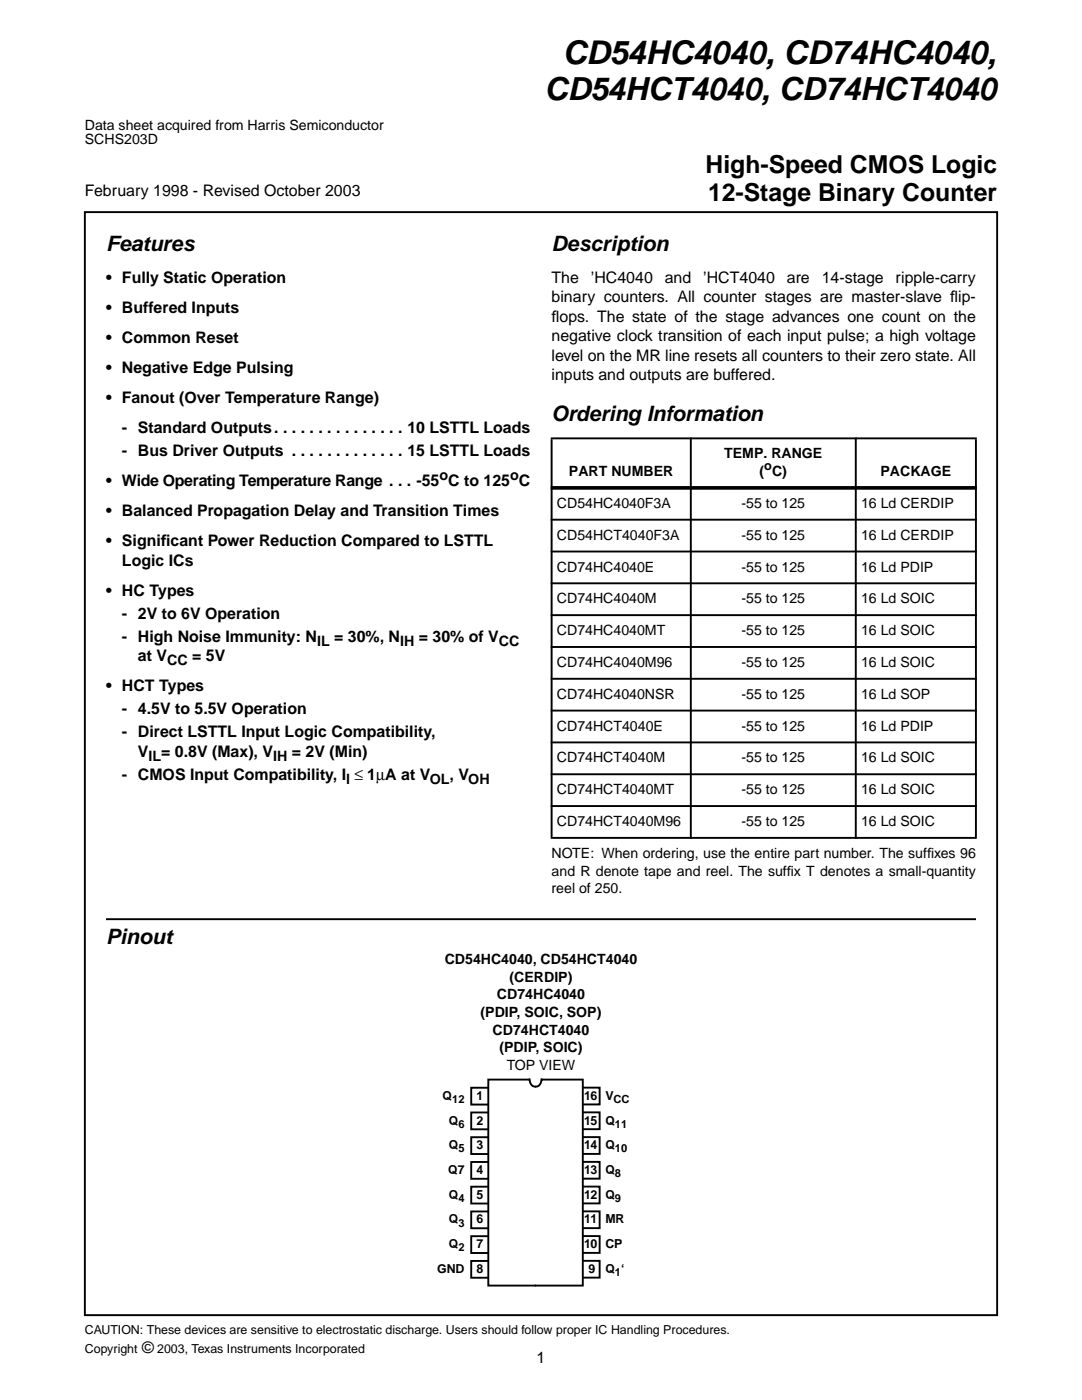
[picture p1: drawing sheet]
<svg xmlns="http://www.w3.org/2000/svg" width="216mm" height="279mm" viewBox="0 0 216 279" stroke-linecap="round" stroke-linejoin="round" font-family="sans-serif">
<defs><g id="words">
<text font-size="6.5" x="112.3" y="12.8">CD54HC4040, CD74HC4040,</text>
<text font-size="6.3" x="108.6" y="19.9">CD54HCT4040, CD74HCT4040</text>
<g font-size="4.9">
<text x="140.8" y="34.5">High-Speed CMOS Logic</text>
<text x="141.3" y="40.2">12-Stage Binary Counter</text>
</g>
<g font-size="4.2">
<text x="21.2" y="50.1">Features</text>
<text x="110.1" y="50.1">Description</text>
<text x="110.1" y="84">Ordering Information</text>
<text x="21.2" y="188.4">Pinout</text>
</g>
<g font-size="3.2">
<text x="16.9" y="39.2">February 1998 - Revised October 2003</text>
<text x="21.2" y="56.4">• Fully Static Operation</text>
<text x="110.1" y="56.4">The</text>
<text x="117.9" y="56.4">’HC4040</text>
<text x="132.7" y="56.4">and</text>
<text x="140.3" y="56.4">’HCT4040</text>
<text x="157" y="56.4">are</text>
<text x="164" y="56.4">14-stage</text>
<text x="178.7" y="56.4">ripple-carry</text>
<text x="21.2" y="62.4">• Buffered Inputs</text>
<text x="110.1" y="60.3">binary counters. All counter stages are master-slave f</text>
<text x="110.1" y="64.2">f</text>
<text x="110.1" y="64.2">lops. The state of the stage advances one count on the</text>
<text x="189.6" y="60.3">lip-</text>
<text x="21.2" y="68.4">• Common Reset</text>
<text x="110.1" y="68.1">negative clock transition of each input pulse; a high voltage</text>
<text x="110.1" y="72">level on the MR line resets all counters to their zero state. All</text>
<text x="21.2" y="74.4">• Negative Edge Pulsing</text>
<text x="110.1" y="75.8">inputs and outputs are buffered.</text>
<text x="21.2" y="80.4">• Fanout (Over Temperature Range)</text>
<text x="24.3" y="86.4">- Standard Outputs. . . . . . . . . . . . . . . 10 LSTTL Loads</text>
<text x="24.3" y="91">- Bus Driver Outputs . . . . . . . . . . . . . 15 LSTTL Loads</text>
<text x="21.2" y="97">• Wide Operating Temperature Range . . . -55 C to 125 C</text>
<text x="21.2" y="103">• Balanced Propagation Delay and Transition Times</text>
<text x="21.2" y="109">• Signif</text>
<text x="24.3" y="112.9">Logic ICs</text>
<text x="32.1" y="109">icant Power Reduction Compared to LSTTL</text>
<text x="21.2" y="118.9">• HC Types</text>
<text x="24.3" y="123.5">- 2V to 6V Operation</text>
<text x="24.3" y="128.1">- High Noise Immunity: N</text>
<text x="27.5" y="131.9">at V</text>
<text x="38.3" y="131.9">= 5V</text>
<text x="21.2" y="137.9">• HCT Types</text>
<text x="24.3" y="142.5">- 4.5V to 5.5V Operation</text>
<text x="24.3" y="147.1">- Direct LSTTL Input Logic Compatibility,</text>
<text x="24.3" y="155.6">- CMOS Input Compatibility, I</text>
<text x="27.5" y="151">V</text>
<text x="28.3" y="270.1">©</text>
<text x="107.1" y="272">1</text>
</g>
<g font-size="2.9">
<text x="87.7" y="95.7">o</text>
<text x="101.8" y="95.7">o</text>
<text x="63.3" y="128.9">IL = 30%, NIH = 30% of VCC</text>
<text x="33.3" y="132.7">CC</text>
<text x="29.6" y="151.8">IL= 0.8V (Max), VIH = 2V (Min)</text>
<text x="69.1" y="156.4">l ≤ 1µA at VOL, VOH</text>
</g>
<g font-size="2.8">
<text x="16.9" y="25.9">Data sheet acquired from Harris Semiconductor</text>
<text x="16.9" y="28.7">SCHS203D</text>
<text x="113.5" y="95">PART NUMBER</text>
<text x="144.5" y="91.5">TEMP. RANGE</text>
<text x="151.6" y="95">( C)</text>
<text x="175.7" y="95">PACKAGE</text>
<text x="111.1" y="101.4">CD54HC4040F3A</text>
<text x="147.9" y="101.4">-55 to 125</text>
<text x="171.8" y="101.4">16 Ld CERDIP</text>
<text x="111.1" y="107.7">CD54HCT4040F3A</text>
<text x="147.9" y="107.7">-55 to 125</text>
<text x="171.8" y="107.7">16 Ld CERDIP</text>
<text x="111.1" y="114.1">CD74HC4040E</text>
<text x="147.9" y="114.1">-55 to 125</text>
<text x="171.8" y="114.1">16 Ld PDIP</text>
<text x="111.1" y="120.4">CD74HC4040M</text>
<text x="147.9" y="120.4">-55 to 125</text>
<text x="171.8" y="120.4">16 Ld SOIC</text>
<text x="111.1" y="126.8">CD74HC4040MT</text>
<text x="147.9" y="126.8">-55 to 125</text>
<text x="171.8" y="126.8">16 Ld SOIC</text>
<text x="111.1" y="133.1">CD74HC4040M96</text>
<text x="147.9" y="133.1">-55 to 125</text>
<text x="171.8" y="133.1">16 Ld SOIC</text>
<text x="111.1" y="139.5">CD74HC4040NSR</text>
<text x="147.9" y="139.5">-55 to 125</text>
<text x="171.8" y="139.5">16 Ld SOP</text>
<text x="111.1" y="145.8">CD74HCT4040E</text>
<text x="147.9" y="145.8">-55 to 125</text>
<text x="171.8" y="145.8">16 Ld PDIP</text>
<text x="111.1" y="152.2">CD74HCT4040M</text>
<text x="147.9" y="152.2">-55 to 125</text>
<text x="171.8" y="152.2">16 Ld SOIC</text>
<text x="111.1" y="158.5">CD74HCT4040MT</text>
<text x="147.9" y="158.5">-55 to 125</text>
<text x="171.8" y="158.5">16 Ld SOIC</text>
<text x="111.1" y="164.9">CD74HCT4040M96</text>
<text x="147.9" y="164.9">-55 to 125</text>
<text x="171.8" y="164.9">16 Ld SOIC</text>
<text x="110.1" y="171.2">NOTE: When ordering, use the entire part number. The suff</text>
<text x="185" y="171.2">ixes 96</text>
<text x="110.1" y="174.7">and R denote tape and reel. The suff</text>
<text x="110.1" y="178.3">reel of 250.</text>
<text x="157" y="174.7">ix T denotes a small-quantity</text>
<text x="88.7" y="192.4">CD54HC4040, CD54HCT4040</text>
<text x="101.7" y="195.9">(CERDIP)</text>
<text x="95.9" y="203">(PDIP, SOIC, SOP)</text>
<text x="99.2" y="199.4">CD74HC4040</text>
<text x="98.3" y="206.5">CD74HCT4040</text>
<text x="99.7" y="210">(PDIP, SOIC)</text>
<text x="101.1" y="213.5">TOP VIEW</text>
</g>
<g font-size="2.5">
<text x="152.5" y="93.9">o</text>
<text x="88.3" y="219.5">Q</text>
<text x="95.1" y="219.5">1</text>
<text x="116.6" y="219.5">16</text>
<text x="120.8" y="219.5">V</text>
<text x="89.5" y="224.4">Q</text>
<text x="95.1" y="224.4">2</text>
<text x="116.6" y="224.4">15</text>
<text x="120.8" y="224.4">Q</text>
<text x="89.5" y="229.4">Q</text>
<text x="95.1" y="229.4">3</text>
<text x="116.6" y="229.4">14</text>
<text x="120.8" y="229.4">Q</text>
<text x="89.4" y="234.3">Q7</text>
<text x="89.5" y="239.2">Q</text>
<text x="95.1" y="234.3">4</text>
<text x="95.1" y="239.2">5</text>
<text x="116.6" y="234.3">13</text>
<text x="116.6" y="239.3">12</text>
<text x="120.8" y="234.3">Q</text>
<text x="120.8" y="239.3">Q</text>
<text x="89.5" y="244.2">Q</text>
<text x="95.1" y="244.2">6</text>
<text x="116.6" y="244.1">11</text>
<text x="120.8" y="244.1">MR</text>
<text x="89.5" y="249.1">Q</text>
<text x="95.1" y="249.1">7</text>
<text x="116.6" y="249.1">10</text>
<text x="120.8" y="249.1">CP</text>
<text x="87.2" y="254.1">GND</text>
<text x="95.1" y="254.1">8</text>
<text x="117.4" y="254">9</text>
<text x="120.8" y="254">Q</text>
<text x="16.9" y="266.2">CAUTION: These devices are sensitive to electrostatic discharge. Users should follow proper IC Handling Procedures.</text>
<text x="16.9" y="270.1">Copyright</text>
<text x="31.4" y="270.1">2003, Texas Instruments Incorporated</text>
</g>
<g font-size="2.2">
<text x="90.2" y="220.1">12</text>
<text x="122.4" y="220.1">CC</text>
<text x="91.5" y="225.1">6</text>
<text x="122.7" y="225">11</text>
<text x="91.5" y="230">5</text>
<text x="122.7" y="230">10</text>
<text x="91.5" y="239.9">4</text>
<text x="122.7" y="234.9">8</text>
<text x="122.7" y="239.9">9</text>
<text x="91.5" y="244.8">3</text>
<text x="91.5" y="249.8">2</text>
<text x="122.7" y="254.6">1‘</text>
</g>
</g></defs>
<path d="M16.9 42.3h182.1v220.2h-182.1z" fill="none" stroke="#000" stroke-width=".38"/>
<path d="M21.2 181.3h173.5v4.3h-173.5z" fill="#fff"/>
<path d="M21.2 183.4h173.5" fill="none" stroke="#000" stroke-width=".38"/>
<g fill="#000" stroke="#000" stroke-width=".38">
<path d="M109.9 87.5h85zM109.9 103.7h85zM109.9 110.1h85zM109.9 116.4h85zM109.9 122.8h85zM109.9 129.1h85zM109.9 135.5h85zM109.9 141.8h85zM109.9 148.2h85zM109.9 154.5h85zM110.1 87.7v79.3zM137.8 87.3v80.1z"/>
<path d="M170.8 87.3v80.1zM194.7 87.7v79.3zM109.9 160.9h85zM109.9 167.2h85z"/>
</g>
<path d="M109.9 97.4h85z" fill="#000" stroke="#000" stroke-width=".72" stroke-linecap="butt"/>
<path d="M116.3 226.9h3.4v3.4h-3.4z" fill="#fff"/>
<path d="M116.3 226.9h3.4v3.4h-3.4" fill="none" stroke="#000" stroke-width=".38"/>
<path d="M116.3 222h3.4v3.4h-3.4z" fill="#fff"/>
<path d="M116.3 222h3.4v3.4h-3.4" fill="none" stroke="#000" stroke-width=".38"/>
<path d="M116.3 217.1h3.4v3.3h-3.4z" fill="#fff"/>
<path d="M116.3 217.1h3.4v3.3h-3.4" fill="none" stroke="#000" stroke-width=".38"/>
<path d="M116.3 251.6h3.4v3.4h-3.4z" fill="#fff"/>
<path d="M116.3 251.6h3.4v3.4h-3.4" fill="none" stroke="#000" stroke-width=".38"/>
<path d="M116.3 231.9h3.4v3.3h-3.4z" fill="#fff"/>
<path d="M116.3 231.9h3.4v3.3h-3.4" fill="none" stroke="#000" stroke-width=".38"/>
<path d="M116.3 236.8h3.4v3.4h-3.4z" fill="#fff"/>
<path d="M116.3 236.8h3.4v3.4h-3.4" fill="none" stroke="#000" stroke-width=".38"/>
<path d="M116.3 241.8h3.4v3.3h-3.4z" fill="#fff"/>
<path d="M116.3 241.8h3.4v3.3h-3.4" fill="none" stroke="#000" stroke-width=".38"/>
<path d="M116.3 246.7h3.4v3.3h-3.4z" fill="#fff"/>
<path d="M116.3 246.7h3.4v3.3h-3.4" fill="none" stroke="#000" stroke-width=".38"/>
<path d="M94 217.1h3.4v3.3h-3.4z" fill="#fff"/>
<path d="M97.4 217.1h-3.4v3.3h3.4" fill="none" stroke="#000" stroke-width=".38"/>
<path d="M94 222h3.4v3.4h-3.4z" fill="#fff"/>
<path d="M97.4 222h-3.4v3.4h3.4" fill="none" stroke="#000" stroke-width=".38"/>
<path d="M94 227h3.4v3.3h-3.4z" fill="#fff"/>
<path d="M97.4 227h-3.4v3.3h3.4" fill="none" stroke="#000" stroke-width=".38"/>
<path d="M94 231.9h3.4v3.3h-3.4z" fill="#fff"/>
<path d="M97.4 231.9h-3.4v3.3h3.4" fill="none" stroke="#000" stroke-width=".38"/>
<path d="M94 236.8h3.4v3.4h-3.4z" fill="#fff"/>
<path d="M97.4 236.8h-3.4v3.4h3.4" fill="none" stroke="#000" stroke-width=".38"/>
<path d="M94 246.7h3.4v3.4h-3.4z" fill="#fff"/>
<path d="M97.4 246.7h-3.4v3.4h3.4" fill="none" stroke="#000" stroke-width=".38"/>
<path d="M94 241.8h3.4v3.3h-3.4z" fill="#fff"/>
<path d="M97.4 241.8h-3.4v3.3h3.4" fill="none" stroke="#000" stroke-width=".38"/>
<path d="M94 251.6h3.4v3.4h-3.4z" fill="#fff"/>
<path d="M97.4 251.6h-3.4v3.4h3.4" fill="none" stroke="#000" stroke-width=".38"/>
<path d="M97.4 215.5h8.2l1.2 41.1h-9.4z" fill="#fff"/>
<path d="M105.6 215.5h-8.2v41.1h9.4M105.7 215.4l.1 .8a1.05 1.05 0 0 0 1 .7" fill="none" stroke="#000" stroke-width=".38"/>
<path d="M108.2 215.5h8.1v41.1h-9.3z" fill="#fff"/>
<path d="M108 215.4l-.1 .8a1.04 1.04 0 0 1-.9 .7M108.2 215.5h8.1v41.1h-9.3" fill="none" stroke="#000" stroke-width=".38"/>
<path d="M0 60.3h16.2v57.2h-16.2z" fill="#fff"/>
<use href="#words"/>
</svg>
